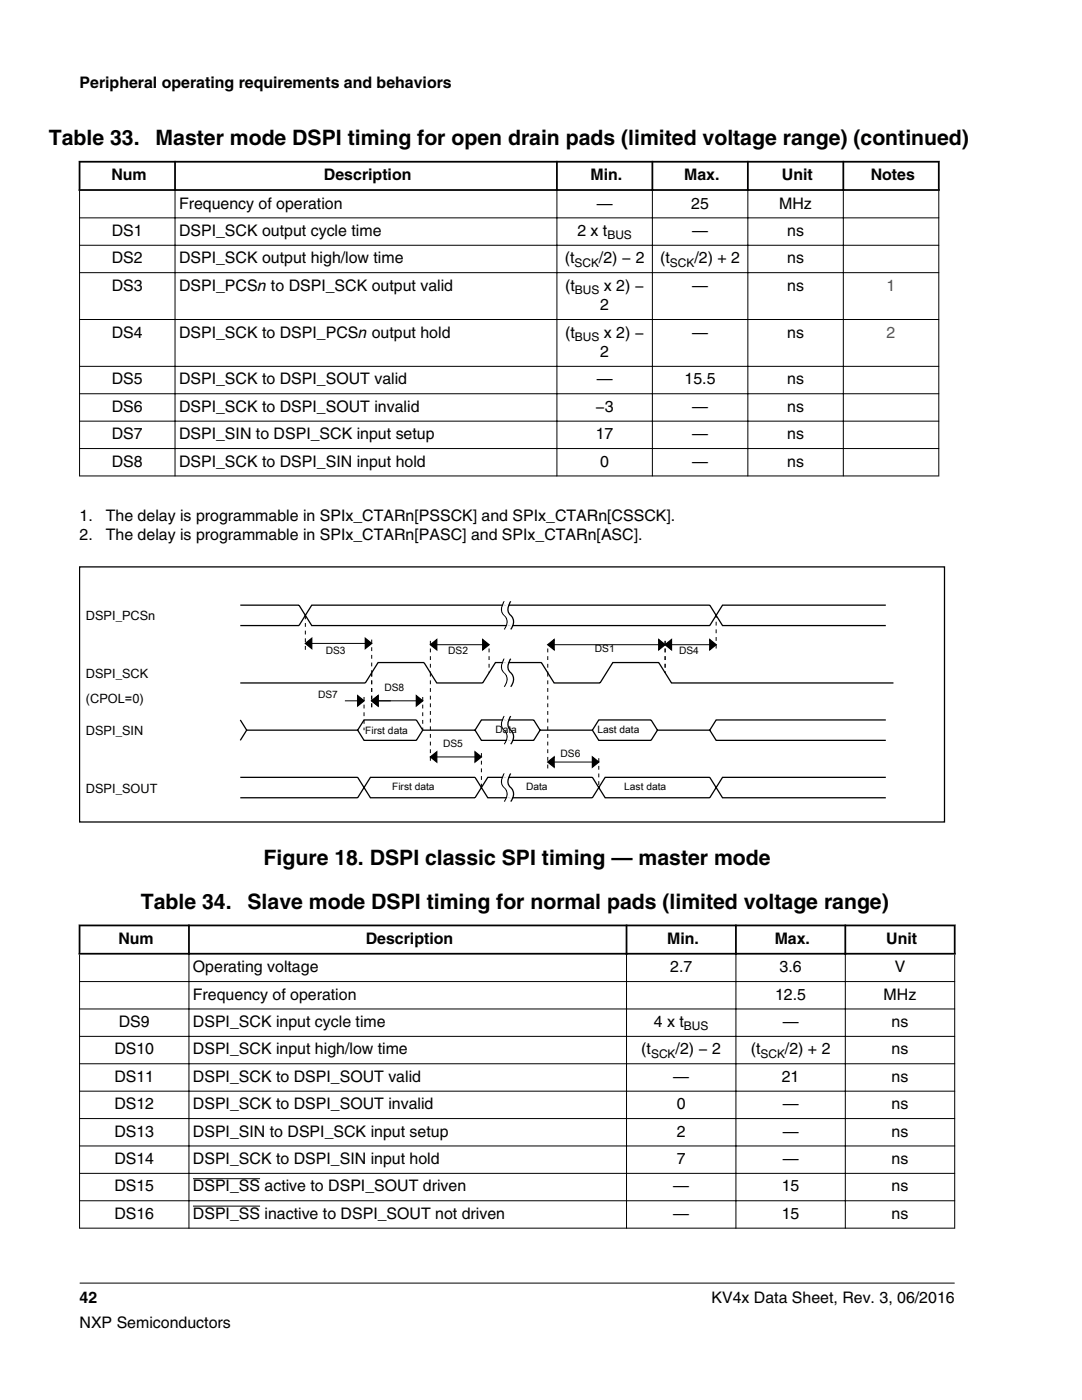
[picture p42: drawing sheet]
<svg xmlns="http://www.w3.org/2000/svg" width="216mm" height="279mm" viewBox="0 0 216 279" stroke-linecap="round" stroke-linejoin="round" font-family="sans-serif">
<defs><g id="words">
<g font-size="4.2">
<text x="9.7" y="29">Table 33.</text>
<text x="31" y="29">Master mode DSPI timing for open drain pads (limited voltage range) (continued)</text>
<text x="52.6" y="172.7">Figure 18. DSPI classic SPI timing — master mode</text>
<text x="28.1" y="181.4">Table 34.</text>
<text x="49.4" y="181.4">Slave mode DSPI timing for normal pads (limited voltage range)</text>
</g>
<g font-size="3.2">
<text x="15.9" y="17.5">Peripheral operating requirements and behaviors</text>
<text x="22.2" y="36">Num</text>
<text x="64.6" y="36">Description</text>
<text x="117.8" y="36">Min.</text>
<text x="136.5" y="36">Max.</text>
<text x="156" y="36">Unit</text>
<text x="173.7" y="36">Notes</text>
<text x="35.7" y="41.6">Frequency of operation</text>
<text x="119.1" y="41.6">—</text>
<text x="137.9" y="41.6">25</text>
<text x="155.5" y="41.6">MHz</text>
<text x="22.3" y="47.1">DS1</text>
<text x="35.7" y="47.1">DSPI_SCK output cycle time</text>
<text x="115.2" y="47.1">2 x t</text>
<text x="138.1" y="47.1">—</text>
<text x="157.1" y="47.1">ns</text>
<text x="22.3" y="52.6">DS2</text>
<text x="35.7" y="52.6">DSPI_SCK output high/low time</text>
<text x="112.7" y="52.6">(t</text>
<text x="119.5" y="52.6">/2) − 2</text>
<text x="131.7" y="52.6">(t</text>
<text x="138.6" y="52.6">/2) + 2</text>
<text x="157.1" y="52.6">ns</text>
<text x="22.3" y="58">DS3</text>
<text x="35.7" y="58">DSPI_PCSn to DSPI_SCK output valid</text>
<text x="112.8" y="58">(t</text>
<text x="120.5" y="58">x 2) −</text>
<text x="138.1" y="58">—</text>
<text x="157.1" y="58">ns</text>
<text x="119.8" y="61.9">2</text>
<text x="22.3" y="67.4">DS4</text>
<text x="35.7" y="67.4">DSPI_SCK to DSPI_PCSn output hold</text>
<text x="112.8" y="67.4">(t</text>
<text x="119.8" y="71.3">2</text>
<text x="120.5" y="67.4">x 2) −</text>
<text x="138.1" y="67.4">—</text>
<text x="157.1" y="67.4">ns</text>
<text x="22.3" y="76.7">DS5</text>
<text x="35.7" y="76.7">DSPI_SCK to DSPI_SOUT valid</text>
<text x="119.1" y="76.7">—</text>
<text x="136.6" y="76.7">15.5</text>
<text x="157.1" y="76.7">ns</text>
<text x="22.3" y="82.2">DS6</text>
<text x="35.7" y="82.2">DSPI_SCK to DSPI_SOUT invalid</text>
<text x="118.8" y="82.2">−3</text>
<text x="138.1" y="82.2">—</text>
<text x="157.1" y="82.2">ns</text>
<text x="22.3" y="87.7">DS7</text>
<text x="35.7" y="87.7">DSPI_SIN to DSPI_SCK input setup</text>
<text x="118.9" y="87.7">17</text>
<text x="138.1" y="87.7">—</text>
<text x="157.1" y="87.7">ns</text>
<text x="22.3" y="93.1">DS8</text>
<text x="35.7" y="93.1">DSPI_SCK to DSPI_SIN input hold</text>
<text x="119.8" y="93.1">0</text>
<text x="138.1" y="93.1">—</text>
<text x="157.1" y="93.1">ns</text>
<text x="15.9" y="103.9">1.</text>
<text x="15.9" y="107.8">2.</text>
<text x="21.1" y="103.9">The delay is programmable in SPIx_CTARn[PSSCK] and SPIx_CTARn[CSSCK].</text>
<text x="21.1" y="107.8">The delay is programmable in SPIx_CTARn[PASC] and SPIx_CTARn[ASC].</text>
<text x="23.6" y="188.4">Num</text>
<text x="73" y="188.4">Description</text>
<text x="133.1" y="188.4">Min.</text>
<text x="154.6" y="188.4">Max.</text>
<text x="176.9" y="188.4">Unit</text>
<text x="38.5" y="194">Operating voltage</text>
<text x="133.7" y="194">2.7</text>
<text x="155.6" y="194">3.6</text>
<text x="178.5" y="194">V</text>
<text x="38.5" y="199.5">Frequency of operation</text>
<text x="154.7" y="199.5">12.5</text>
<text x="176.3" y="199.5">MHz</text>
<text x="23.7" y="205">DS9</text>
<text x="38.5" y="205">DSPI_SCK input cycle time</text>
<text x="130.5" y="205">4 x t</text>
<text x="156.2" y="205">—</text>
<text x="177.9" y="205">ns</text>
<text x="22.8" y="210.4">DS10</text>
<text x="22.8" y="215.9">DS11</text>
<text x="38.5" y="210.4">DSPI_SCK input high/low time</text>
<text x="38.5" y="215.9">DSPI_SCK to DSPI_SOUT valid</text>
<text x="128" y="210.4">(t</text>
<text x="134.3" y="215.9">—</text>
<text x="134.8" y="210.4">/2) − 2</text>
<text x="149.8" y="210.4">(t</text>
<text x="156" y="215.9">21</text>
<text x="156.6" y="210.4">/2) + 2</text>
<text x="177.9" y="210.4">ns</text>
<text x="177.9" y="215.9">ns</text>
<text x="22.8" y="221.4">DS12</text>
<text x="38.5" y="221.4">DSPI_SCK to DSPI_SOUT invalid</text>
<text x="135" y="221.4">0</text>
<text x="156.2" y="221.4">—</text>
<text x="177.9" y="221.4">ns</text>
<text x="22.8" y="226.8">DS13</text>
<text x="38.5" y="226.8">DSPI_SIN to DSPI_SCK input setup</text>
<text x="135" y="226.8">2</text>
<text x="156.2" y="226.8">—</text>
<text x="177.9" y="226.8">ns</text>
<text x="22.8" y="232.3">DS14</text>
<text x="38.5" y="232.3">DSPI_SCK to DSPI_SIN input hold</text>
<text x="135" y="232.3">7</text>
<text x="156.2" y="232.3">—</text>
<text x="177.9" y="232.3">ns</text>
<text x="22.8" y="237.8">DS15</text>
<text x="38.5" y="237.8">DSPI_SS active to DSPI_SOUT driven</text>
<text x="134.3" y="237.8">—</text>
<text x="156" y="237.8">15</text>
<text x="177.9" y="237.8">ns</text>
<text x="22.8" y="243.2">DS16</text>
<text x="38.5" y="243.2">DSPI_SS inactive to DSPI_SOUT not driven</text>
<text x="134.3" y="243.2">—</text>
<text x="156" y="243.2">15</text>
<text x="177.9" y="243.2">ns</text>
<text x="15.9" y="260">42</text>
<text x="142" y="260">KV4x Data Sheet, Rev. 3, 06/2016</text>
<text x="15.9" y="265">NXP Semiconductors</text>
</g>
<g font-size="3.2" fill="#00f">
<text x="176.9" y="58">1</text>
<text x="176.9" y="67.4">2</text>
</g>
<g font-size="2.5">
<text x="17.1" y="123.8">DSPI_PCSn</text>
<text x="17.1" y="135.3">DSPI_SCK</text>
<text x="17.1" y="140.4">(CPOL=0)</text>
<text x="17.1" y="146.7">DSPI_SIN</text>
<text x="17.1" y="158.2">DSPI_SOUT</text>
</g>
<g font-size="2.4">
<text x="121.2" y="47.7">BUS</text>
<text x="114.6" y="53.2">SCK</text>
<text x="133.7" y="53.2">SCK</text>
<text x="114.7" y="58.7">BUS</text>
<text x="114.7" y="68">BUS</text>
<text x="136.5" y="205.6">BUS</text>
<text x="129.9" y="211.1">SCK</text>
<text x="151.7" y="211.1">SCK</text>
</g>
<g font-size="2">
<text x="65" y="130.4">DS3</text>
<text x="89.4" y="130.4">DS2</text>
<text x="118.7" y="130.2">DS1</text>
<text x="135.5" y="130.4">DS4</text>
<text x="76.7" y="137.8">DS8</text>
<text x="63.5" y="139.4">DS7</text>
<text x="72.9" y="146.5">First data</text>
<text x="88.4" y="149">DS5</text>
<text x="98.9" y="146.2">Data</text>
<text x="119.2" y="146.2">Last data</text>
<text x="111.8" y="151.1">DS6</text>
<text x="78.2" y="157.7">First data</text>
<text x="105" y="157.7">Data</text>
<text x="124.6" y="157.7">Last data</text>
</g>
</g></defs>
<path d="M15.7 32.3h171.8M15.7 37.9h171.8M15.9 32.1v6M34.9 32.1v6M111.1 32.1v6M130.2 32.1v6M149.2 32.1v6M168.3 32.1v6M187.3 32.1v6" fill="none" stroke="#000" stroke-width=".35"/>
<g fill="none" stroke="#000" stroke-width=".2">
<path d="M15.9 38.1v57M34.9 37.7v57.4M111.1 37.7v57.4M130.2 37.7v57.4M149.2 37.7v57.4M168.3 37.7v57.4M187.3 38.1v57M15.8 43.5h171.6M15.8 48.9h171.6M15.8 54.4h171.6M15.8 63.8h171.6M15.8 73.1h171.6"/>
<path d="M15.8 78.6h171.6M15.8 84h171.6M15.8 89.5h171.6M15.8 95h171.6M60.9 128.4h13.3M68.8 139.9h3.8M74.2 139.9h10.2M85.9 128.7h11.7M109.3 128.7h33.6M85.9 151.1h10.2M109.3 152.1h10.2"/>
</g>
<g fill="none" stroke="#000" stroke-width=".25">
<path d="M15.9 113.1h172.6v50.9h-172.6zM47.9 120.8h11.8l2.5 4h79.4l2.6-4h32.6M47.9 124.8h11.8l2.5-4h79.4l2.6 4h32.6M47.9 136.3h25l2.5-4.1h9.2l2.6 4.1h9.1l2.6-4.1h9.1l2.6 4.1h9.1l2.6-4.1h9.1l2.6 4.1h44.3M60.9 128.4l1.3-1v2zM71.4 138.8l1.2 1.1-1.2 1zM72.9 127.4l1.3 1-1.3 1zM74.2 139.9l1.2-1.1v2.1zM83.1 138.8l1.3 1.1-1.3 1zM85.9 128.7l1.3-1.1v2.1zM96.3 127.6l1.3 1.1-1.3 1zM100.6 120a2.1 2.1 0 0 0 .3 3.1 2.07 2.07 0 0 1-.3 2.5"/>
<path d="M100.6 131.5a2.1 2.1 0 0 0 .3 3.1 2.07 2.07 0 0 1-.3 2.5M101.9 120a2.1 2.1 0 0 0 .3 3.1 2.07 2.07 0 0 1-.3 2.5M101.9 131.5a2.1 2.1 0 0 0 .3 3.1 2.07 2.07 0 0 1-.3 2.5M109.3 128.7l1.3-1.1v2.1zM131.4 127.6l1.3 1.1-1.3 1zM132.7 128.7l1.3-1.1v2.1zM141.6 127.6l1.3 1.1-1.3 1zM47.9 155.1h23.5l2.5 4.1h20.9l2.5-4.1h20.9l2.6 4.1h20.8l2.6-4.1h32.6M47.9 159.2h23.5l2.5-4.1h20.9l2.5 4.1h20.9l2.6-4.1h20.8l2.6 4.1h32.6M47.9 143.7l1.3 2M71.4 145.7h-22.2l-1.3 2.1M71.4 145.7l1.2 2.1h10.5l1.3-2.1h10.4"/>
<path d="M71.4 145.7l1.2-2h10.5l1.3 2M85.9 151.1l1.3-1.1v2.1zM94.8 150l1.3 1.1-1.3 1zM94.8 145.7l1.3 2.1h10.4l1.3-2.1h10.4M94.8 145.7l1.3-2h10.4l1.3 2M100.6 142.9a2.1 2.1 0 0 0 .3 3.1 2.07 2.07 0 0 1-.3 2.5M100.6 154.4a2.1 2.1 0 0 0 .3 3.1 2.07 2.07 0 0 1-.3 2.5M101.9 142.9a2.1 2.1 0 0 0 .3 3.1 2.07 2.07 0 0 1-.3 2.5M101.9 154.4a2.1 2.1 0 0 0 .3 3.1 2.07 2.07 0 0 1-.3 2.5M109.3 152.1l1.3-1v2zM118.2 151.1l1.3 1-1.3 1zM118.2 145.7l1.3 2.1h10.4l1.3-2.1h10.4"/>
<path d="M118.2 145.7l1.3-2h10.4l1.3 2M141.6 145.7l1.3 2.1h33.9M176.8 143.7h-33.9l-1.3 2"/>
</g>
<g fill="#000">
<path d="M60.9 128.4l1.3-1v2zM71.4 138.8l1.2 1.1-1.2 1zM72.9 127.4l1.3 1-1.3 1zM74.2 139.9l1.2-1.1v2.1zM83.1 138.8l1.3 1.1-1.3 1zM85.9 128.7l1.3-1.1v2.1zM96.3 127.6l1.3 1.1-1.3 1zM109.3 128.7l1.3-1.1v2.1zM132.7 128.7l1.3-1.1v2.1zM131.4 127.6l1.3 1.1-1.3 1zM141.6 127.6l1.3 1.1-1.3 1zM85.9 151.1l1.3-1.1v2.1z"/>
<path d="M94.8 150l1.3 1.1-1.3 1zM109.3 152.1l1.3-1v2zM118.2 151.1l1.3 1-1.3 1z"/>
</g>
<g fill="none" stroke="#000" stroke-width=".2" stroke-dasharray=".8 .8" stroke-linecap="butt">
<path d="M60.9 122.8v7.1M72.6 139.1v6.6M74.2 127.6v6.7M74.2 134.3v7.1M84.4 139.1v6.6M85.9 127.9v6.4M85.9 134.3v18.3M97.6 129.4v4.9M109.3 129.4v4.9M109.3 134.3v19.3M132.7 127.9v6.4M142.9 129.4v-6.6"/>
<path d="M96.1 150.3v6.9M119.5 151.3v5.9"/>
</g>
<g fill="none" stroke="#fff" stroke-width=".25">
<path d="M100.9 120a2.1 2.1 0 0 0 .3 3.1 2.07 2.07 0 0 1-.3 2.5M100.9 131.5a2.1 2.1 0 0 0 .3 3.1 2.07 2.07 0 0 1-.3 2.5M101.2 120a2.1 2.1 0 0 0 .2 3.1 2.07 2.07 0 0 1-.2 2.5M101.2 131.5a2.1 2.1 0 0 0 .2 3.1 2.07 2.07 0 0 1-.2 2.5M101.4 120a2.1 2.1 0 0 0 .3 3.1 2.07 2.07 0 0 1-.3 2.5M101.4 131.5a2.1 2.1 0 0 0 .3 3.1 2.07 2.07 0 0 1-.3 2.5M101.7 120a2.1 2.1 0 0 0 .2 3.1 2.07 2.07 0 0 1-.2 2.5M101.7 131.5a2.1 2.1 0 0 0 .2 3.1 2.07 2.07 0 0 1-.2 2.5M100.9 142.9a2.1 2.1 0 0 0 .3 3.1 2.07 2.07 0 0 1-.3 2.5M100.9 154.4a2.1 2.1 0 0 0 .3 3.1 2.07 2.07 0 0 1-.3 2.5M101.2 142.9a2.1 2.1 0 0 0 .2 3.1 2.07 2.07 0 0 1-.2 2.5M101.2 154.4a2.1 2.1 0 0 0 .2 3.1 2.07 2.07 0 0 1-.2 2.5"/>
<path d="M101.4 142.9a2.1 2.1 0 0 0 .3 3.1 2.07 2.07 0 0 1-.3 2.5M101.4 154.4a2.1 2.1 0 0 0 .3 3.1 2.07 2.07 0 0 1-.3 2.5M101.7 142.9a2.1 2.1 0 0 0 .2 3.1 2.07 2.07 0 0 1-.2 2.5M101.7 154.4a2.1 2.1 0 0 0 .2 3.1 2.07 2.07 0 0 1-.2 2.5"/>
</g>
<g fill="#fff">
<path d="M15.9 177.8h174.6v69.2h-174.6z" fill-rule="evenodd"/>
<path d="M16.1 184.9h21.4v5.3h-21.4z" fill-rule="evenodd"/>
<path d="M37.9 184.9h86.9v5.3h-86.9z" fill-rule="evenodd"/>
<path d="M125.2 184.9h21.5v5.3h-21.5z" fill-rule="evenodd"/>
<path d="M147 184.9h21.5v5.3h-21.5z" fill-rule="evenodd"/>
<path d="M168.8 184.9h21.5v5.3h-21.5z" fill-rule="evenodd"/>
<path d="M16 190.5h21.6v5.3h-21.6z" fill-rule="evenodd"/>
<path d="M37.8 190.5h87.1v5.3h-87.1z" fill-rule="evenodd"/>
<path d="M125.1 190.5h21.7v5.3h-21.7z" fill-rule="evenodd"/>
<path d="M146.9 190.5h21.7v5.3h-21.7z" fill-rule="evenodd"/>
<path d="M168.8 190.5h21.6v5.3h-21.6z" fill-rule="evenodd"/>
<path d="M16 196h21.6v5.3h-21.6z" fill-rule="evenodd"/>
<path d="M37.8 196h87.1v5.3h-87.1z" fill-rule="evenodd"/>
<path d="M125.1 196h21.7v5.3h-21.7z" fill-rule="evenodd"/>
<path d="M146.9 196h21.7v5.3h-21.7z" fill-rule="evenodd"/>
<path d="M168.8 196h21.6v5.3h-21.6z" fill-rule="evenodd"/>
<path d="M16 201.5h21.6v5.2h-21.6z" fill-rule="evenodd"/>
<path d="M37.8 201.5h87.1v5.2h-87.1z" fill-rule="evenodd"/>
<path d="M125.1 201.5h21.7v5.2h-21.7z" fill-rule="evenodd"/>
<path d="M146.9 201.5h21.7v5.2h-21.7z" fill-rule="evenodd"/>
<path d="M168.8 201.5h21.6v5.2h-21.6z" fill-rule="evenodd"/>
<path d="M16 206.9h21.6v5.3h-21.6z" fill-rule="evenodd"/>
<path d="M37.8 206.9h87.1v5.3h-87.1z" fill-rule="evenodd"/>
<path d="M125.1 206.9h21.7v5.3h-21.7z" fill-rule="evenodd"/>
<path d="M146.9 206.9h21.7v5.3h-21.7z" fill-rule="evenodd"/>
<path d="M168.8 206.9h21.6v5.3h-21.6z" fill-rule="evenodd"/>
<path d="M16 212.4h21.6v5.3h-21.6z" fill-rule="evenodd"/>
<path d="M37.8 212.4h87.1v5.3h-87.1z" fill-rule="evenodd"/>
<path d="M125.1 212.4h21.7v5.3h-21.7z" fill-rule="evenodd"/>
<path d="M146.9 212.4h21.7v5.3h-21.7z" fill-rule="evenodd"/>
<path d="M168.8 212.4h21.6v5.3h-21.6z" fill-rule="evenodd"/>
<path d="M16 217.9h21.6v5.2h-21.6z" fill-rule="evenodd"/>
<path d="M37.8 217.9h87.1v5.2h-87.1z" fill-rule="evenodd"/>
<path d="M125.1 217.9h21.7v5.2h-21.7z" fill-rule="evenodd"/>
<path d="M146.9 217.9h21.7v5.2h-21.7z" fill-rule="evenodd"/>
<path d="M168.8 217.9h21.6v5.2h-21.6z" fill-rule="evenodd"/>
<path d="M16 223.3h21.6v5.3h-21.6z" fill-rule="evenodd"/>
<path d="M37.8 223.3h87.1v5.3h-87.1z" fill-rule="evenodd"/>
<path d="M125.1 223.3h21.7v5.3h-21.7z" fill-rule="evenodd"/>
<path d="M146.9 223.3h21.7v5.3h-21.7z" fill-rule="evenodd"/>
<path d="M168.8 223.3h21.6v5.3h-21.6z" fill-rule="evenodd"/>
<path d="M16 228.8h21.6v5.3h-21.6z" fill-rule="evenodd"/>
<path d="M37.8 228.8h87.1v5.3h-87.1z" fill-rule="evenodd"/>
<path d="M125.1 228.8h21.7v5.3h-21.7z" fill-rule="evenodd"/>
<path d="M146.9 228.8h21.7v5.3h-21.7z" fill-rule="evenodd"/>
<path d="M168.8 228.8h21.6v5.3h-21.6z" fill-rule="evenodd"/>
<path d="M16 234.3h21.6v5.3h-21.6z" fill-rule="evenodd"/>
<path d="M37.8 234.3h87.1v5.3h-87.1z" fill-rule="evenodd"/>
</g>
<path d="M38.5 235.2h13.4" fill="none" stroke="#000" stroke-width=".2"/>
<g fill="#fff">
<path d="M125.1 234.3h21.7v5.3h-21.7z" fill-rule="evenodd"/>
<path d="M146.9 234.3h21.7v5.3h-21.7z" fill-rule="evenodd"/>
<path d="M168.8 234.3h21.6v5.3h-21.6z" fill-rule="evenodd"/>
<path d="M16 239.7h21.6v5.3h-21.6z" fill-rule="evenodd"/>
<path d="M37.8 239.7h87.1v5.3h-87.1z" fill-rule="evenodd"/>
</g>
<path d="M38.5 240.7h13.4" fill="none" stroke="#000" stroke-width=".2"/>
<g fill="#fff">
<path d="M125.1 239.7h21.7v5.3h-21.7z" fill-rule="evenodd"/>
<path d="M146.9 239.7h21.7v5.3h-21.7z" fill-rule="evenodd"/>
<path d="M168.8 239.7h21.6v5.3h-21.6z" fill-rule="evenodd"/>
</g>
<path d="M15.7 184.7h175M15.7 190.3h175M15.9 184.5v6M37.7 184.5v6M125 184.5v6M146.8 184.5v6M168.7 184.5v6M190.5 184.5v6" fill="none" stroke="#000" stroke-width=".35"/>
<g fill="none" stroke="#000" stroke-width=".2">
<path d="M15.8 195.9h174.8M15.9 190.5v54.7M37.7 190.1v55.1M125 190.1v55.1M146.8 190.1v55.1M168.7 190.1v55.1M190.5 190.5v54.7M15.8 201.4h174.8M15.8 206.8h174.8M15.8 212.3h174.8M15.8 217.8h174.8M15.8 223.2h174.8"/>
<path d="M15.8 228.7h174.8M15.8 234.2h174.8M15.8 239.6h174.8M15.8 245.1h174.8M15.9 256.1h174.6"/>
</g>
<use href="#words"/>
</svg>
